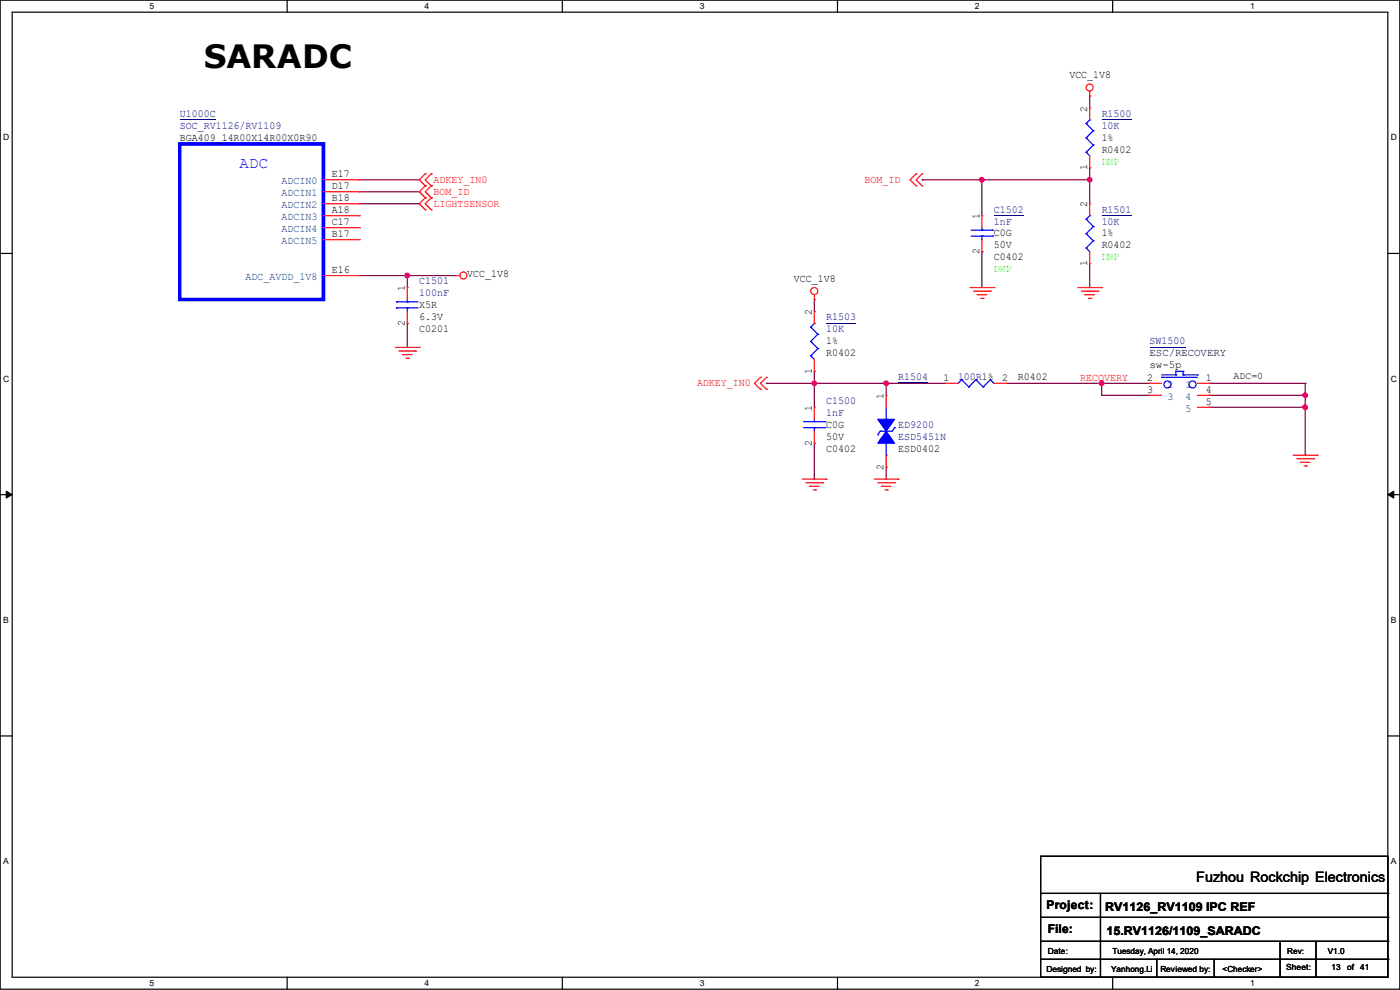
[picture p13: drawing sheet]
<svg xmlns="http://www.w3.org/2000/svg" width="297mm" height="210mm" viewBox="0 0 297 210" stroke-linecap="round" stroke-linejoin="round" font-family="sans-serif">
<defs><g id="words">
<text font-size="6.8" x="43.2" y="14.5">SARADC</text>
<text font-size="3.3" fill="#00f" x="50.8" y="35.7">ADC</text>
<text font-size="3" x="253.8" y="187.2">Fuzhou Rockchip Electronics</text>
<g font-size="2.5">
<text x="222" y="192.9">Project:</text>
<text x="222.3" y="198">File:</text>
<text x="234.5" y="193.2">RV1126_RV1109 IPC REF</text>
<text x="234.7" y="198.2">15.RV1126/1109_SARADC</text>
</g>
<g font-size="2.3">
<text x="226.9" y="16.6">VCC_1V8</text>
<text x="230.6" y="23.7" transform="rotate(-90 230.6 23.7)">2</text>
<text x="38.1" y="29.8">BGA409_14R00X14R00X0R90</text>
<text x="233.7" y="29.8">1%</text>
<text x="233.7" y="32.4">R0402</text>
<text x="70.4" y="37.6">E17</text>
<text x="70.4" y="40.1">D17</text>
<text x="230.6" y="36.1" transform="rotate(-90 230.6 36.1)">1</text>
<text x="70.4" y="42.7">B18</text>
<text x="70.4" y="45.2">A18</text>
<text x="70.4" y="47.8">C17</text>
<text x="207.8" y="46.5" transform="rotate(-90 207.8 46.5)">1</text>
<text x="230.6" y="44" transform="rotate(-90 230.6 44)">2</text>
<text x="70.4" y="50.3">B17</text>
<text x="207.8" y="53.9" transform="rotate(-90 207.8 53.9)">2</text>
<text x="210.9" y="50.2">C0G</text>
<text x="210.9" y="52.7">50V</text>
<text x="233.7" y="52.7">R0402</text>
<text x="233.7" y="50.2">1%</text>
<text x="70.4" y="57.9">E16</text>
<text x="99.1" y="58.8">VCC_1V8</text>
<text x="168.4" y="59.8">VCC_1V8</text>
<text x="210.9" y="55.2">C0402</text>
<text x="230.6" y="56.4" transform="rotate(-90 230.6 56.4)">1</text>
<text x="85.9" y="61.8" transform="rotate(-90 85.9 61.8)">1</text>
<text x="88.9" y="65.4">X5R</text>
<text x="85.9" y="69.1" transform="rotate(-90 85.9 69.1)">2</text>
<text x="88.9" y="70.5">C0201</text>
<text x="88.9" y="67.9">6.3V</text>
<text x="172.2" y="66.8" transform="rotate(-90 172.2 66.8)">2</text>
<text x="175.3" y="75.6">R0402</text>
<text x="175.3" y="73">1%</text>
<text x="172.2" y="79.3" transform="rotate(-90 172.2 79.3)">1</text>
<text x="200.2" y="80.8">1</text>
<text x="212.6" y="80.8">2</text>
<text x="215.9" y="80.6">R0402</text>
<text x="243.4" y="80.8">2</text>
<text x="243.4" y="83.3">3</text>
<text x="243.9" y="78.1">sw-5p</text>
<text x="255.8" y="80.8">1</text>
<text x="255.8" y="83.3">4</text>
<text x="172.2" y="87.2" transform="rotate(-90 172.2 87.2)">1</text>
<text x="187.5" y="84.6" transform="rotate(-90 187.5 84.6)">1</text>
<text x="255.8" y="85.9">5</text>
<text x="172.2" y="94.5" transform="rotate(-90 172.2 94.5)">2</text>
<text x="175.3" y="95.9">C0402</text>
<text x="175.3" y="90.8">C0G</text>
<text x="175.3" y="93.3">50V</text>
<text x="190.5" y="95.9">ESD0402</text>
<text x="187.5" y="99.6" transform="rotate(-90 187.5 99.6)">2</text>
</g>
<g font-size="2.3" fill="#000080">
<text x="38.1" y="24.8">U1000C</text>
<text x="38.1" y="27.3">SOC_RV1126/RV1109</text>
<text x="233.7" y="24.8">R1500</text>
<text x="233.7" y="27.3">10K</text>
<text x="210.9" y="45.1">C1502</text>
<text x="210.9" y="47.6">1nF</text>
<text x="233.7" y="45.1">R1501</text>
<text x="233.7" y="47.6">10K</text>
<text x="88.9" y="60.3">C1501</text>
<text x="88.9" y="62.9">100nF</text>
<text x="175.3" y="67.9">R1503</text>
<text x="175.3" y="70.5">10K</text>
<text x="243.9" y="73">SW1500</text>
<text x="190.5" y="80.6">R1504</text>
<text x="203.2" y="80.6">100R1%</text>
<text x="175.3" y="85.7">C1500</text>
<text x="175.3" y="88.3">1nF</text>
<text x="190.5" y="90.8">ED9200</text>
<text x="190.5" y="93.3">ESD5451N</text>
</g>
<g font-size="2.3" fill="#0f0">
<text x="233.7" y="34.9">DNP</text>
<text x="210.9" y="57.8">DNP</text>
<text x="233.7" y="55.2">DNP</text>
</g>
<g font-size="2.3" fill="#004080">
<text x="59.7" y="39.1">ADCIN0</text>
<text x="59.7" y="41.6">ADCIN1</text>
<text x="59.7" y="44.2">ADCIN2</text>
<text x="59.7" y="46.7">ADCIN3</text>
<text x="59.7" y="49.2">ADCIN4</text>
<text x="59.7" y="51.8">ADCIN5</text>
<text x="52.1" y="59.4">ADC_AVDD_1V8</text>
<text x="247.7" y="82.3">2</text>
<text x="251.5" y="82.3">1</text>
<text x="247.7" y="84.8">3</text>
<text x="251.5" y="84.8">4</text>
<text x="251.5" y="87.3">5</text>
</g>
<g font-size="2.3" fill="#f00">
<text x="92" y="38.7">ADKEY_IN0</text>
<text x="92" y="41.3">BOM_ID</text>
<text x="183.4" y="38.7">BOM_ID</text>
<text x="92" y="43.8">LIGHTSENSOR</text>
<text x="147.9" y="81.9">ADKEY_IN0</text>
<text x="229.2" y="80.8">RECOVERY</text>
</g>
<text font-size="2.3" fill="#000040" x="243.9" y="75.6">ESC/RECOVERY</text>
<text font-size="2.1" x="261.7" y="80.4">ADC=0</text>
<g font-size="1.8">
<text x="31.7" y="1.9">5</text>
<text x="90.1" y="1.9">4</text>
<text x="148.5" y="1.9">3</text>
<text x="206.8" y="1.9">2</text>
<text x="265.2" y="1.9">1</text>
<text x=".7" y="29.8">D</text>
<text x="295.1" y="29.8">D</text>
<text x=".7" y="80.9">C</text>
<text x="295.1" y="80.9">C</text>
<text x=".7" y="132.1">B</text>
<text x="295.1" y="132.1">B</text>
<text x=".7" y="183.3">A</text>
<text x="295.1" y="183.3">A</text>
<text x="222.3" y="202.3">Date:</text>
<text x="236" y="202.3">Tuesday, April 14, 2020</text>
<text x="281.7" y="202.3">V1.0</text>
<text x="31.7" y="209.2">5</text>
<text x="90.1" y="209.2">4</text>
<text x="148.5" y="209.2">3</text>
<text x="206.8" y="209.2">2</text>
<text x="222" y="206.1">Designed by:</text>
<text x="235.7" y="206.1">Yanhong.Li</text>
<text x="246.2" y="206.1">Reviewed by:</text>
<text x="259.4" y="206.1">&lt;Checker&gt;</text>
<text x="265.2" y="209.2">1</text>
<text x="272.8" y="205.9">Sheet:</text>
<text x="282.5" y="205.9">13</text>
<text x="285.8" y="205.9">of</text>
<text x="288.6" y="205.9">41</text>
</g>
<text font-size="1.7" x="273.1" y="202.3">Rev:</text>
</g></defs>
<path d="M0 0h297v209.8h-297zM2.6 2.6h291.8v204.7h-291.8z" fill="none" stroke="#000" stroke-width=".25"/>
<g fill="#fff">
<path d="M31.7 .3h1v2h-1z"/>
<path d="M31.7 207.6h1v1.9h-1z"/>
</g>
<path d="M60.9 0v2.6M60.9 207.3v2.5" fill="none" stroke="#000" stroke-width=".25"/>
<g fill="#fff">
<path d="M90.1 .3h1v2h-1z"/>
<path d="M90.1 207.6h1v1.9h-1z"/>
</g>
<path d="M119.3 0v2.6M119.3 207.3v2.5" fill="none" stroke="#000" stroke-width=".25"/>
<g fill="#fff">
<path d="M148.5 .3h.9v2h-.9z"/>
<path d="M148.5 207.6h.9v1.9h-.9z"/>
</g>
<path d="M177.7 0v2.6M177.7 207.3v2.5" fill="none" stroke="#000" stroke-width=".25"/>
<g fill="#fff">
<path d="M206.8 .3h1v2h-1z"/>
<path d="M206.8 207.6h1v1.9h-1z"/>
</g>
<path d="M236.1 0v2.6M236.1 207.3v2.5" fill="none" stroke="#000" stroke-width=".25"/>
<g fill="#fff">
<path d="M265.2 .3h1v2h-1z"/>
<path d="M265.2 207.6h1v1.9h-1z"/>
<path d="M.7 28.2h1.2v1.9h-1.2z"/>
<path d="M295.1 28.2h1.2v1.9h-1.2z"/>
<path d="M.7 79.3h1.2v2h-1.2z"/>
<path d="M295.1 79.3h1.2v2h-1.2z"/>
</g>
<path d="M0 53.8h2.6M294.4 53.8h2.6" fill="none" stroke="#000" stroke-width=".25"/>
<g fill="#fff">
<path d="M.7 130.5h1.2v2h-1.2z"/>
<path d="M295.1 130.5h1.1v2h-1.1z"/>
</g>
<path d="M0 104.9h2.6M294.4 104.9h2.6" fill="none" stroke="#000" stroke-width=".25"/>
<path d="M1.3 104.2l1.3 .7-1.3 .8zM294.4 104.9l1.3-.7v1.5z" fill="#000" stroke="#000" stroke-width=".21"/>
<g fill="#fff">
<path d="M.7 181.7h1.2v2h-1.2z"/>
<path d="M295.1 181.7h1.1v2h-1.1z"/>
</g>
<g fill="none" stroke="#000" stroke-width=".25">
<path d="M0 156.1h2.6M294.4 156.1h2.6M220.8 181.7h73.6v25.6h-73.6zM220.8 189.5h73.6M220.8 194.6h73.6M220.8 199.7h73.6M233.5 189.5v17.8M271.6 199.7v7.6M279.2 199.7v7.6M294.4 189.5h.1M294.4 194.6h.1M294.4 199.7h.1"/>
<path d="M220.8 203.5h73.6M233.5 207.3h.1M245.4 207.3h.1M245.4 203.5v3.8M257.6 207.3h.1M257.6 203.5v3.8M271.6 207.3h.1M279.2 207.3h.1M294.4 203.5h.1"/>
</g>
<g fill="none" stroke="#800040" stroke-width=".25">
<path d="M76.2 38.1h12.7M88.9 38.1h.1M195.6 38.1h.1M195.6 38.1h35.6M208.3 38.1h.1M208.3 38.1v7.7M231.2 20.4h.1M231.2 35.6h.1M231.2 38.1h.1M231.2 20.4v2.5M231.2 35.6v7.6M76.2 58.5h20.4"/>
<path d="M76.2 40.7h12.7M76.2 43.2h12.7M86.4 58.5h.1M86.4 58.5v2.5M88.9 40.7h.1M88.9 43.2h.1M208.3 53.4h.1M208.3 53.4v7.6M231.2 55.9h.1M231.2 55.9v5.1M86.4 68.6h.1M86.4 68.6v5.1"/>
<path d="M172.8 63.5h.1M172.8 78.8h.1M172.8 63.5v2.6M172.8 78.8v7.6M162.6 81.3h.1M162.6 81.3h38.1M172.8 94h.1M172.8 81.3h.1M172.8 94v7.6M188 99.1h.1M188 81.3h.1M188 81.3v2.6"/>
<path d="M188 99.1v2.5M213.4 81.3h30.5M233.7 81.3h.1M233.7 83.9h.1M233.7 83.9h10.2M233.7 81.3v2.6M243.9 81.3h.1M256.6 86.4h.1M256.6 81.3h.1M256.6 83.9h.1M256.6 81.3h20.3M256.6 86.4h20.3"/>
<path d="M256.6 83.9h20.3M276.9 81.3h.1M276.9 83.9h.1M276.9 96.6h.1M276.9 81.3v15.3"/>
</g>
<g fill="#f0f" stroke="#f0f" stroke-width=".25">
<circle cx="86.4" cy="58.4" r=".49"/>
<circle cx="231.2" cy="38.1" r=".49"/>
<circle cx="208.3" cy="38.1" r=".49"/>
<circle cx="172.7" cy="81.3" r=".49"/>
<circle cx="276.9" cy="86.4" r=".49"/>
<circle cx="233.7" cy="81.3" r=".49"/>
<circle cx="276.9" cy="83.8" r=".49"/>
<circle cx="188" cy="81.3" r=".49"/>
</g>
<g fill="none" stroke="#f00" stroke-width=".25">
<path d="M231.2 19.3v1.1M68.6 38.1h7.6M76.2 38.1h.1M90.2 36.9h.1M90.2 39.4h.1M90.2 36.9l-1.3 1.2 1.3 1.3M90.2 39.4l-1.3 1.3 1.3 1.3M91.5 39.4h.1M91.5 36.9h.1M91.5 36.9l-1.3 1.2 1.3 1.3M91.5 39.4l-1.3 1.3 1.3 1.3M194.4 39.4h.1"/>
<path d="M194.4 36.9h.1M194.4 36.9l-1.3 1.2 1.3 1.3M195.6 39.4h.1M195.6 36.9h.1M195.6 36.9l-1.2 1.2 1.2 1.3M231.2 20.4h.1M231.2 35.6h.1M231.2 22.9h.1M231.2 22.9v2.5M231.2 33.1v2.5M68.6 58.5h7.6M68.6 40.7h7.6"/>
<path d="M68.6 43.2h7.6M68.6 45.8h7.6M68.6 48.3h7.6M68.6 50.8h7.6M76.2 40.7h.1M76.2 43.2h.1M76.2 45.8h.1M76.2 48.3h.1M76.2 50.8h.1M76.2 58.5h.1M90.2 42h.1M90.2 44.5h.1"/>
<path d="M90.2 42l-1.3 1.2 1.3 1.3M91.5 42h.1M91.5 44.5h.1M91.5 42l-1.3 1.2 1.3 1.3M96.6 58.5h.1M96.6 58.5h1M208.3 45.8h.1M208.3 53.4h.1M208.3 45.8v2.5M208.3 50.8v2.6M231.2 55.9h.1M231.2 43.2h.1"/>
<path d="M231.2 43.2v2.6M231.2 53.4v2.5M83.9 73.7h5M84.6 74.5h3.6M85.4 75.2h.1M85.4 75.2h2M86.1 76h.6M86.4 61h.1M86.4 68.6h.1M86.4 61v2.5M86.4 66.1v2.5M86.7 76h.1"/>
<path d="M88.2 74.5h.1M88.9 73.7h.1M172.8 63.5h.1M172.8 78.8h.1M172.8 66.1h.1M172.8 62.5v1M172.8 66.1v2.5M172.8 76.2v2.6M205.8 61h5.1M206.5 61.8h3.6M207.3 62.5h.1M207.3 62.5h2"/>
<path d="M208.1 63.3h.5M208.6 63.3h.1M210.1 61.8h.1M210.9 61h.1M228.6 61h5.1M229.4 61.8h3.6M230.2 62.5h.1M230.2 62.5h2M230.9 63.3h.5M231.4 63.3h.1M233 61.8h.1M233.7 61h.1"/>
<path d="M161.3 82.6h.1M161.3 80.1h.1M161.3 80.1l-1.2 1.2 1.2 1.3M162.6 82.6h.1M162.6 80.1h.1M162.6 80.1l-1.3 1.2 1.3 1.3M172.8 86.4h.1M172.8 94h.1M172.8 86.4v2.5M172.8 91.5v2.5M188 83.9h.1M188 99.1h.1"/>
<path d="M188 83.9v2.5M188 96.6v2.5M200.7 81.3h.1M200.7 81.3h2.5M210.9 81.3h2.5M213.4 81.3h.1M243.9 81.3h.1M243.9 83.9h.1M243.9 81.3h2.5M243.9 83.9h2.5M254 81.3h2.6M254 83.9h2.6"/>
<path d="M254 86.4h2.6M256.6 81.3h.1M256.6 83.9h.1M256.6 86.4h.1M274.4 96.6h5M275.1 97.3h3.6M275.9 98.1h.1M275.9 98.1h2M276.6 98.8h.6M277.2 98.8h.1M278.7 97.3h.1M279.4 96.6h.1"/>
<path d="M170.2 101.6h5.1M171 102.4h3.5M171.7 103.2h.1M171.7 103.2h2.1M172.5 103.9h.5M173 103.9h.1M174.5 102.4h.1M175.3 101.6h.1M185.5 101.6h5M186.2 102.4h3.6M187 103.2h.1M187 103.2h2"/>
<path d="M187.7 103.9h.6M188.3 103.9h.1M189.8 102.4h.1M190.5 101.6h.1"/>
<circle cx="231.2" cy="18.6" r=".74"/>
<circle cx="98.3" cy="58.4" r=".74"/>
<circle cx="172.7" cy="61.7" r=".74"/>
</g>
<g fill="none" stroke="#00f" stroke-width=".25">
<path d="M230.4 32.3h.1M230.4 29.3h.1M230.4 26.2h.1M230.4 32.3l.8 .8M230.4 29.3l1.5 1.5M230.4 26.2l1.5 1.5M231.2 25.4h.1M231.2 25.4l-.8 .8M231.9 30.8h.1M231.9 27.7h.1M231.9 30.8l-1.5 1.5M231.9 27.7l-1.5 1.6"/>
<path d="M206 50.1h4.6M206 48.8h4.6M208.3 48.8h.1M208.3 50.1h.1M208.3 48.3v.5M208.3 50.1v.7M210.6 50.1h.1M210.6 48.8h.1M230.4 52.6h.1M230.4 49.6h.1M230.4 46.5h.1M230.4 52.6l.8 .8"/>
<path d="M230.4 49.6l1.5 1.5M230.4 46.5l1.5 1.5M231.2 45.8h.1M231.2 45.8l-.8 .7M231.9 51.1h.1M231.9 48h.1M231.9 51.1l-1.5 1.5M231.9 48l-1.5 1.6M84.1 65.3h.1M84.1 64.1h.1M84.1 65.3h4.6M84.1 64.1h4.6"/>
<path d="M86.4 64.1h.1M86.4 65.3h.1M86.4 63.5v.6M86.4 65.3v.8M172 75.5h.1M172 72.4h.1M172 69.4h.1M172 75.5l.8 .7M172 72.4l1.5 1.6M172 69.4l1.5 1.5M172.8 68.6h.1M172.8 68.6l-.8 .8"/>
<path d="M173.5 74h.1M173.5 70.9h.1M173.5 74l-1.5 1.5M173.5 70.9l-1.5 1.5M246.4 79.5h3.1M249.5 78.8h.1M249.5 79.5h.1M249.5 78.8v.7M249.5 78.8h1.5M251 78.8h.1M251 79.5h.1M251 78.8v.7"/>
<path d="M251 79.5h3M254 79.5h.1M170.5 90.7h4.5M170.5 89.5h4.5M172.8 89.5h.1M172.8 90.7h.1M172.8 88.9v.6M172.8 90.7v.8M175 90.7h.1M175 89.5h.1M186.2 92.2h.1M186.7 91.5h.1"/>
<path d="M186.7 91.5l-.5 .7M188 88.9h.1M188 96.6h.1M188 86.4v2.5M188 94v2.6M189.8 90.7h.1M189.8 90.7l-.5 .8h-2.6M204 80.6h.1M204 80.6l-.8 .7M204 80.6l1.5 1.5M205.5 82.1h.1M207.1 80.6h.1"/>
<path d="M207.1 80.6l-1.6 1.5M207.1 80.6l1.5 1.5M208.6 82.1h.1M210.1 80.6h.1M210.1 80.6l-1.5 1.5M210.1 80.6l.8 .7M210.9 81.3h.1M246.4 80.1h.1M246.4 80.1h7.6"/>
<circle cx="247.7" cy="81.6" r=".74"/>
<circle cx="253" cy="81.6" r=".74"/>
</g>
<path d="M38.1 25.4h7.7M233.7 25.4h6.4M210.9 45.7h6.3M233.7 45.7h6.4M175.3 68.5h6.4M243.9 73.6h7.6M190.5 81.2h6.4" fill="none" stroke="#000080" stroke-width=".21"/>
<path d="M38.1 30.5h30.5v33h-30.5z" fill="none" stroke="#00f" stroke-width=".76"/>
<g fill="#00f" stroke="#00f" stroke-width=".25">
<path d="M186.2 88.9h3.6l-1.8 2.6z" fill-rule="evenodd"/>
<path d="M188 91.5l1.8 2.5h-3.6z" fill-rule="evenodd"/>
</g>
<use href="#words"/>
</svg>
